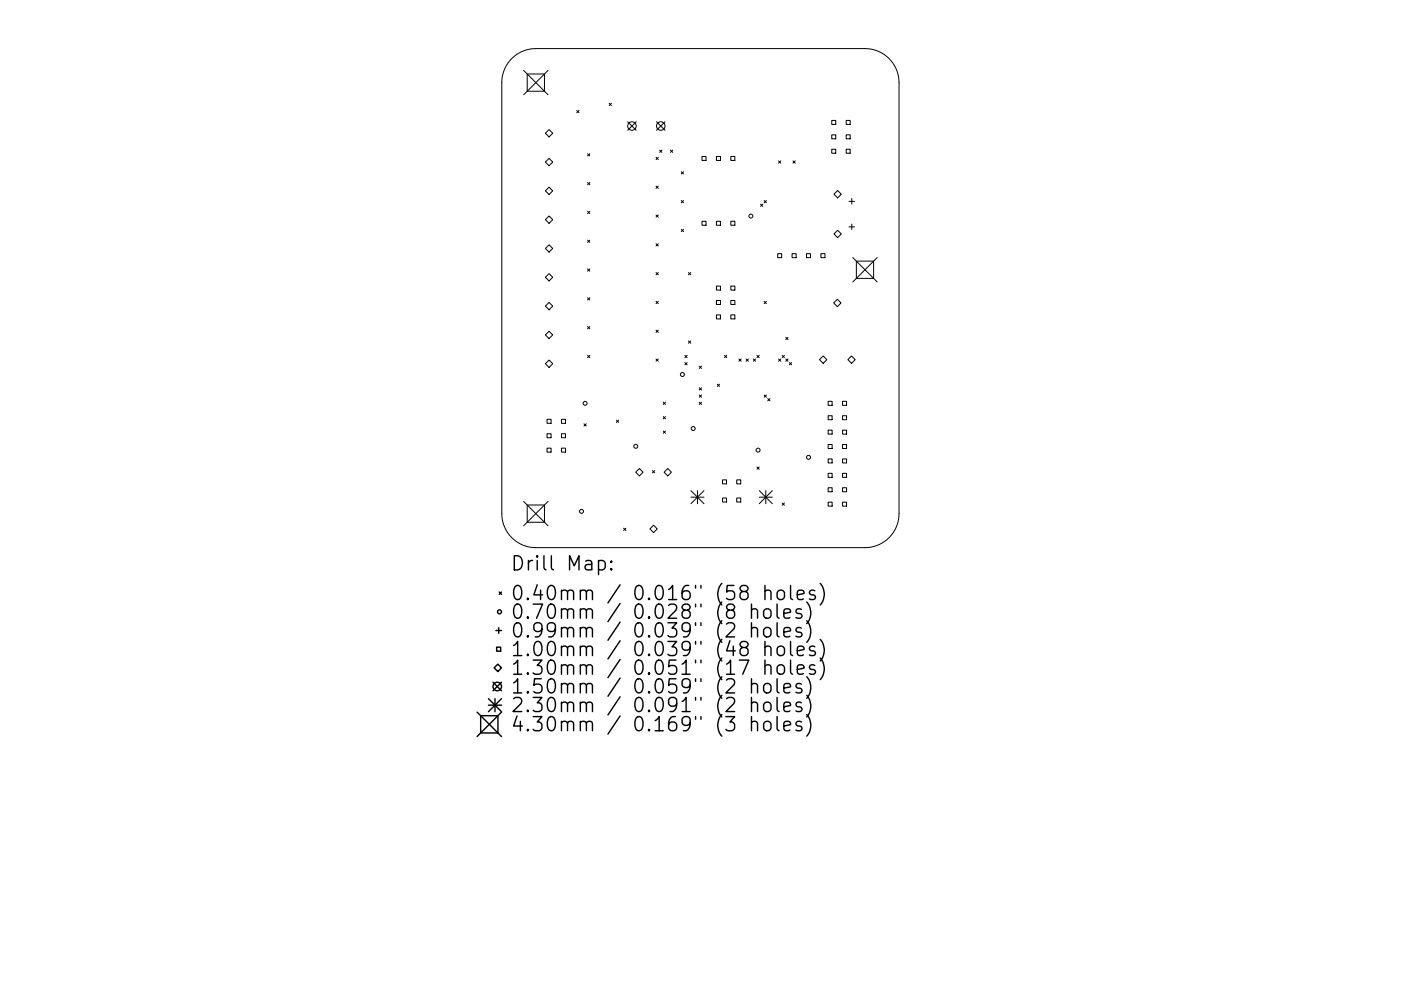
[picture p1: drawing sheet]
<svg xmlns="http://www.w3.org/2000/svg" width="297mm" height="210mm" viewBox="0 0 297 210" stroke-linecap="round" stroke-linejoin="round" font-family="sans-serif">
<g fill="none" stroke="#000" stroke-width=".21">
<path d="M108.5 12.4a7.2 7.2 0 0 1 5.1-2.1h69.8a7.2 7.2 0 0 1 7.2 7.2v91.5a7.2 7.2 0 0 1-7.2 7.2h-69.8a7.2 7.2 0 0 1-7.2-7.2v-91.5a7.2 7.2 0 0 1 2.1-5.1zM111 14.9l5.2 5.2M111.8 15.7h3.6v3.7h-3.6zM116.2 14.9l-5.2 5.2M115.6 28.3l.8-.8 .8 .8-.8 .7zM115.6 34.4l.8-.8 .8 .8-.8 .8zM116.4 39.7l.8 .8-.8 .8-.8-.8zM122.3 23.4l.5 .5M122.8 23.4l-.5 .5M124.6 32.6l.5 .5M124.6 38.7l.5 .5M125.1 32.6l-.5 .5"/>
<path d="M125.1 38.7l-.5 .5M129.2 21.9l.4 .5M129.6 21.9l-.4 .5M133.1 25.8l1.8 1.8M134.9 25.8l-1.8 1.8M139.1 33.4l.5 .5M139.1 39.5l.5 .5M139.2 25.8l1.8 1.8M139.6 33.4l-.5 .5M139.6 39.5l-.5 .5M139.9 31.8l.4 .5M140.3 31.8l-.4 .5"/>
<path d="M141 25.8l-1.8 1.8M142.1 31.8l.5 .5M142.6 31.8l-.5 .5M144.4 36.4l.5 .5M144.9 36.4l-.5 .5M148.8 33.2h.9v.8h-.9zM151.9 33.2h.8v.8h-.8zM155 33.2h.8v.8h-.8zM165.1 34.1l.5 .5M165.6 34.1l-.5 .5M168.1 34.1l.5 .5M168.6 34.1l-.5 .5"/>
<path d="M176.3 25.5h.9v.9h-.9zM176.3 28.6h.9v.9h-.9zM176.3 31.7h.9v.8h-.9zM179.4 25.5h.9v.9h-.9zM179.4 28.6h.9v.9h-.9zM179.4 31.7h.9v.8h-.9zM115.6 46.6l.8-.8 .8 .8-.8 .8zM115.6 58.8l.8-.8 .8 .8-.8 .8zM116.4 51.9l.8 .8-.8 .8-.8-.8zM124.6 44.8l.5 .5M124.6 50.9l.5 .5M124.6 57.1l.5 .4"/>
<path d="M125.1 44.8l-.5 .5M125.1 50.9l-.5 .5M125.1 57.1l-.5 .4M139.1 45.6l.5 .5M139.1 51.7l.5 .5M139.1 57.8l.5 .5M139.6 45.6l-.5 .5M139.6 51.7l-.5 .5M139.6 57.8l-.5 .5M144.4 42.5l.5 .5M144.4 48.7l.5 .4M144.9 42.5l-.5 .5"/>
<path d="M144.9 48.7l-.5 .4M146 57.8l.4 .5M146.4 57.8l-.4 .5M148.8 46.9h.9v.9h-.9zM151.9 46.9h.8v.9h-.8zM155 46.9h.8v.9h-.8zM161.2 43.3l.5 .5M161.7 43.3l-.5 .5M162 42.5l.5 .5M162.5 42.5l-.5 .5M164.9 53.8h.8v.9h-.8zM167.9 53.8h.9v.9h-.9z"/>
<path d="M171 53.8h.8v.9h-.8zM174.1 53.8h.8v.9h-.8zM177.6 40.4l.8 .8-.8 .8-.8-.8zM177.6 48.9l.8 .7-.8 .8-.8-.8zM180 42.7h1.2M180 48.1h1.2M180.6 42.1v1.2M180.6 47.5v1.2M180.8 54.6l5.2 5.2M181.6 55.4h3.6v3.7h-3.6zM186 54.6l-5.2 5.2M115.6 71.1l.8-.8 .8 .8-.8 .7z"/>
<path d="M115.6 77.2l.8-.8 .8 .8-.8 .7zM116.4 64.2l.8 .7-.8 .8-.8-.8zM124.6 63.2l.5 .5M124.6 69.3l.5 .5M124.6 75.4l.5 .5M125.1 63.2l-.5 .5M125.1 69.3l-.5 .5M125.1 75.4l-.5 .5M139.1 63.9l.5 .5M139.1 70l.5 .5M139.1 76.2l.5 .4M139.6 63.9l-.5 .5"/>
<path d="M139.6 70l-.5 .5M139.6 76.2l-.5 .4M145.2 75.4l.5 .5M145.2 76.9l.5 .5M145.7 75.4l-.5 .5M145.7 76.9l-.5 .5M146 72.3l.4 .5M146.4 72.3l-.4 .5M148.3 77.7l.4 .5M148.7 77.7l-.4 .5M151.9 60.7h.8v.8h-.8zM151.9 63.8h.8v.8h-.8z"/>
<path d="M151.9 66.8h.8v.9h-.8zM153.6 75.4l.5 .5M154.1 75.4l-.5 .5M155 60.7h.8v.8h-.8zM155 63.8h.8v.8h-.8zM155 66.8h.8v.9h-.8zM156.7 76.2l.4 .4M157.1 76.2l-.4 .4M158.2 76.2l.5 .4M158.7 76.2l-.5 .4M159.7 76.2l.5 .4M160.2 76.2l-.5 .4"/>
<path d="M160.5 75.4l.5 .5M161 75.4l-.5 .5M162 63.9l.5 .5M162.5 63.9l-.5 .5M165.1 76.2l.5 .4M165.6 76.2l-.5 .4M165.8 75.4l.5 .5M166.3 75.4l-.5 .5M166.6 76.2l.5 .4M166.6 71.6l.5 .5M167.1 71.6l-.5 .5M167.1 76.2l-.5 .4"/>
<path d="M167.4 76.9l.4 .5M167.8 76.9l-.4 .5M174.5 75.5l.8 .8-.8 .8-.8-.8zM176.8 64.3l.7-.8 .8 .8-.8 .8zM180.5 75.5l.8 .8-.8 .8-.7-.8zM116 89h.8v.8h-.8zM116 92h.8v.9h-.8zM116 95.1h.8v.8h-.8zM119 89h.9v.8h-.9zM119 92h.9v.9h-.9zM119 95.1h.9v.8h-.9zM123.8 89.9l.5 .5"/>
<path d="M124.3 89.9l-.5 .5M130.7 89.1l.5 .5M131.2 89.1l-.5 .5M135.6 99.4l.7 .8-.7 .8-.8-.8zM138.3 99.8l.5 .5M138.8 99.8l-.5 .5M140.6 91.4l.5 .5M140.6 85.3l.5 .5M140.6 88.4l.5 .5M141.1 85.3l-.5 .5M141.1 88.4l-.5 .5M141.1 91.4l-.5 .5"/>
<path d="M148.3 85.3l.4 .5M148.3 82.3l.4 .5M148.3 83.8l.4 .5M148.7 83.8l-.4 .5M148.7 82.3l-.4 .5M148.7 85.3l-.4 .5M152.1 81.5l.5 .5M152.6 81.5l-.5 .5M160.5 99.1l.5 .5M161 99.1l-.5 .5M162 83.8l.5 .5M162.5 83.8l-.5 .5"/>
<path d="M162.8 84.6l.5 .4M163.3 84.6l-.5 .4M175.6 85.1h.8v.9h-.8zM175.6 88.2h.8v.9h-.8zM175.6 91.3h.8v.8h-.8zM175.6 94.3h.8v.9h-.8zM175.6 97.4h.8v.8h-.8zM178.6 85.1h.9v.9h-.9zM178.6 88.2h.9v.9h-.9zM178.6 91.3h.9v.8h-.9zM178.6 94.3h.9v.9h-.9zM178.6 97.4h.9v.8h-.9z"/>
<path d="M111 106.4l5.2 5.2M111.8 107.1h3.6v3.7h-3.6zM116.2 106.4l-5.2 5.2M132.2 112.1l.5 .5M132.7 112.1l-.5 .5M137.8 112.2l.8-.8 .8 .8-.8 .8zM140.8 100.2l.8-.8 .8 .8-.8 .8zM146.5 104.1l2.8 2.8M146.5 105.5h2.8M147.9 104.1v2.8M149.3 104.1l-2.8 2.8M153.2 101.8h.8v.9h-.8z"/>
<path d="M153.2 105.7h.8v.8h-.8zM156.2 101.8h.8v.9h-.8zM156.2 105.7h.8v.8h-.8zM161 105.5h2.7M161 104.1l2.7 2.8M162.4 104.1v2.8M163.7 104.1l-2.7 2.8M165.8 106.7l.5 .5M166.3 106.7l-.5 .5M175.6 100.4h.8v.9h-.8zM175.6 103.5h.8v.8h-.8zM175.6 106.5h.8v.9h-.8z"/>
<path d="M178.6 100.4h.9v.9h-.9zM178.6 103.5h.9v.8h-.9zM178.6 106.5h.9v.9h-.9z"/>
<circle cx="134" cy="26.7" r=".9"/>
<circle cx="140.1" cy="26.7" r=".9"/>
<circle cx="159.2" cy="45.8" r=".42"/>
<circle cx="144.7" cy="79.5" r=".42"/>
<circle cx="124.1" cy="85.6" r=".42"/>
<circle cx="134.8" cy="94.7" r=".42"/>
<circle cx="147" cy="90.9" r=".42"/>
<circle cx="160.7" cy="95.5" r=".42"/>
<circle cx="171.4" cy="97" r=".42"/>
<circle cx="123.3" cy="108.5" r=".42"/>
</g>
<g fill="none" stroke="#000" stroke-width=".3">
<path d="M109 117.9a1.58 1.58 0 0 1 1.7 1 1.58 1.58 0 0 1-.5 1.9l-1.2 .1zM112 118.9v2M112.9 118.9a.77 .77 0 0 0-.9 .6M113.9 117.9l-.1 .2 .1 .1 .1-.1-.1-.2v.3M113.9 118.9v2M115.3 117.9v2.6l.5 .4M116.9 117.9v2.6l.4 .4M124.2 119.1l.3-.2 .8 .2 .2 .2v1.6M125.5 119.6l-1 .2a.59 .59 0 0 0-.5 .5 .59 .59 0 0 0 .5 .6l1-.1M126.9 119.1l.9-.2 .5 .6v.8l-.3 .5-.2 .1-.9-.1M126.9 118.9v3M129.6 119.1l.2 .1-.2 .1-.1-.1 .1-.1v.2"/>
<path d="M105.1 133.8h1.2M105.3 137.3h.9v.9h-.9zM105.7 133.2v1.2M105.8 125.6l.5 .5M106.3 125.6l-.5 .5M108.9 136.9l.9-.8v3M108.9 139.1h1.7M109.2 124.5a.72 .72 0 0 1 .7-.3 .72 .72 0 0 1 .6 .6 1.76 1.76 0 0 1-.6 2.4 .77 .77 0 0 1-.9-.6 2.56 2.56 0 0 1 .2-2.1zM109.3 128.3a.71 .71 0 0 1 1.2 .4 1.76 1.76 0 0 1-.6 2.5 .77 .77 0 0 1-.9-.6 2.34 2.34 0 0 1 .3-2.3zM109.3 132.3a.71 .71 0 0 1 1.2 .4 1.76 1.76 0 0 1-.6 2.4 .77 .77 0 0 1-.9-.5 2.34 2.34 0 0 1 .3-2.3zM111.9 126.9l.1 .2-.1 .1-.1-.1 .1-.2v.3M111.9 130.9l.1 .1-.1 .2-.1-.2 .1-.1v.3"/>
<path d="M111.9 134.8l.1 .2-.1 .1-.1-.1 .1-.2v.3M111.9 138.8l.1 .1-.1 .2-.1-.2 .1-.1v.3M113 128.2h2l-1.2 3M113.6 136.2a.71 .71 0 0 1 1.2 .5 1.76 1.76 0 0 1-.6 2.4 .77 .77 0 0 1-.9-.6 2.34 2.34 0 0 1 .3-2.3zM113.9 124.1l-.7 2.1h1.8M114.6 125.2v2M114.9 133.4l-.6 .6-.8-.2-.3-.4v-.7l.3-.4 .8-.2 .5 .3a1.98 1.98 0 0 1-.8 2.7h-.5M116.3 124.5a.72 .72 0 0 1 .8-.3 .72 .72 0 0 1 .5 .6 1.76 1.76 0 0 1-.6 2.4 .77 .77 0 0 1-.8-.6 2.56 2.56 0 0 1 .1-2.1zM116.5 128.3a.71 .71 0 0 1 1.1 .4 1.76 1.76 0 0 1-.6 2.5 .77 .77 0 0 1-.8-.6 2.34 2.34 0 0 1 .3-2.3zM116.5 136.2a.71 .71 0 0 1 1.1 .5 1.76 1.76 0 0 1-.6 2.4 .77 .77 0 0 1-.8-.6 2.34 2.34 0 0 1 .3-2.3zM117.8 133.4l-.6 .6-.9-.2-.3-.4v-.7l.3-.4 .9-.2 .4 .3a1.98 1.98 0 0 1-.7 2.7h-.6M119 125.5a.74 .74 0 0 1 1.3 .1v1.6"/>
<path d="M119 129.5a.75 .75 0 0 1 1.3 .1v1.6M119 133.4a.74 .74 0 0 1 1.3 .2v1.5M119 137.4a.75 .75 0 0 1 1.3 .1v1.6M119 125.2v2M119 129.2v2M119 133.1v2M119 137.1v2M120.3 125.6l.5-.4 .7 .2 .1 .2v1.6M120.3 129.6l.5-.4 .7 .1 .1 .3v1.6M120.3 133.6l.5-.5 .7 .2 .1 .3v1.5M120.3 137.5l.5-.4 .7 .1 .1 .3v1.6M120.8 120.9v-3l1 2.2 1-2.2v3"/>
<path d="M123 125.5a.74 .74 0 0 1 1.3 .1v1.6M123 129.5a.75 .75 0 0 1 1.3 .1v1.6M123 133.4a.74 .74 0 0 1 1.3 .2v1.5M123 137.4a.75 .75 0 0 1 1.3 .1v1.6M123 125.2v2M123 129.2v2M123 133.1v2M123 137.1v2M124.3 125.6l.5-.4 .7 .2 .1 .2v1.6M124.3 129.6l.5-.4 .7 .1 .1 .3v1.6M124.3 133.6l.5-.5 .7 .2 .1 .3v1.5M124.3 137.5l.5-.4 .7 .1 .1 .3v1.6"/>
<path d="M129.6 120.6l.2 .2-.2 .1-.1-.1 .1-.2v.3M131.5 124.1l-2.6 3.8M131.5 128l-2.6 3.9M131.5 132l-2.6 3.8M131.5 135.9l-2.6 3.9M131.5 139.9l-2.6 3.9M134.9 124.5a.72 .72 0 0 1 .7-.3 .72 .72 0 0 1 .6 .6 1.76 1.76 0 0 1-.6 2.4 .77 .77 0 0 1-.8-.6 2.56 2.56 0 0 1 .1-2.1zM135 128.3a.71 .71 0 0 1 1.2 .4 1.76 1.76 0 0 1-.6 2.5 .77 .77 0 0 1-.8-.6 2.34 2.34 0 0 1 .2-2.3zM135 132.3a.71 .71 0 0 1 1.2 .4 1.76 1.76 0 0 1-.6 2.4 .77 .77 0 0 1-.8-.5 2.34 2.34 0 0 1 .2-2.3zM135 136.2a.71 .71 0 0 1 1.2 .5 1.76 1.76 0 0 1-.6 2.4 .77 .77 0 0 1-.8-.6 2.34 2.34 0 0 1 .2-2.3zM137.6 126.9l.2 .2-.2 .1-.1-.1 .1-.2v.3M137.6 130.9l.2 .1-.2 .2-.1-.2 .1-.1v.3"/>
<path d="M137.6 134.8l.2 .2-.2 .1-.1-.1 .1-.2v.3M137.6 138.8l.2 .1-.2 .2-.1-.2 .1-.1v.3M139.2 124.5a.72 .72 0 0 1 .7-.3 .72 .72 0 0 1 .6 .6 1.76 1.76 0 0 1-.6 2.4 .77 .77 0 0 1-.9-.6 2.56 2.56 0 0 1 .2-2.1zM139.3 128.3a.71 .71 0 0 1 1.2 .4 1.76 1.76 0 0 1-.6 2.5 .77 .77 0 0 1-.9-.6 2.34 2.34 0 0 1 .3-2.3zM139.3 132.3a.71 .71 0 0 1 1.2 .4 1.76 1.76 0 0 1-.6 2.4 .77 .77 0 0 1-.9-.5 2.34 2.34 0 0 1 .3-2.3zM139.3 136.2a.71 .71 0 0 1 1.2 .5 1.76 1.76 0 0 1-.6 2.4 .77 .77 0 0 1-.9-.6 2.34 2.34 0 0 1 .3-2.3zM141.6 132.1h1.9l-1 1.2a.81 .81 0 0 1 1 .5v.8l-.3 .4-.3 .1h-.9l-.4-.3M141.6 136.1h1.9l-1 1.1a.81 .81 0 0 1 1 .6v.7l-.3 .4-.3 .2h-.9l-.4-.3M141.8 125.1l.8-.9v3M141.8 128.5l.4-.3h.7a.81 .81 0 0 1 .4 1.3l-1.7 1.7h1.9M141.8 127.2h1.7M145.2 129.5l-.3-.2a.62 .62 0 0 1-.3-.7 .62 .62 0 0 1 .6-.4l.8 .1a.62 .62 0 0 1 .3 .7 .62 .62 0 0 1-.5 .5l-.9 .1-.3 .4v.6l.6 .6h.6l.5-.6v-.6l-.5-.5"/>
<path d="M146 124.2a1.19 1.19 0 0 0-1.4 1.3v1.1l.3 .5 .9 .1 .4-.3 .1-1-.3-.4-.8-.1-.6 .5M146.3 133.4l-.5 .6-.9-.2-.3-.4v-.7l.3-.4 .9-.2 .4 .3a1.98 1.98 0 0 1-.7 2.7h-.6M146.3 137.4l-.5 .5-.9-.1-.3-.4v-.7l.3-.5 .9-.1 .4 .3a1.98 1.98 0 0 1-.7 2.7h-.6M147.5 124.2v.6M147.5 128.2v.5M147.5 132.1v.6M147.5 136.1v.6M148.6 124.2v.6M148.6 128.2v.5M148.6 132.1v.6M148.6 136.1v.6M153 123.8a3.4 3.4 0 0 0 0 4.6"/>
<path d="M153 127.7a3.4 3.4 0 0 0 0 4.6M153 131.7a3.4 3.4 0 0 0 0 4.6M153 135.7a3.4 3.4 0 0 0 0 4.5M153 139.6a3.4 3.4 0 0 0 0 4.6M154 132.4l.5-.3h.7a.81 .81 0 0 1 .4 1.3l-1.7 1.7h1.9M154.6 129.5l-.3-.2a.62 .62 0 0 1-.2-.7 .62 .62 0 0 1 .5-.4l.9 .1a.62 .62 0 0 1 .2 .7 .62 .62 0 0 1-.5 .5h-.6l-.6 .5 .2 .9 .4 .3h.6l.6-.6v-.6l-.6-.5M154.8 135.9l-.8 2.2h1.9M155.5 137.1v2M155.6 124.2h-1.4l-.2 1.4 .5-.2 1 .1 .3 .4-.2 1-.4 .3h-.7l-.5-.3M157.5 125.5l-.3-.1a.62 .62 0 0 1-.3-.7 .62 .62 0 0 1 .6-.5l.8 .2a.62 .62 0 0 1 .3 .6 .62 .62 0 0 1-.6 .5h-.5l-.6 .6v.5l.6 .6 .8-.1 .3-.5-.1-.8-.5-.3M157.5 137.4l-.3-.2a.62 .62 0 0 1-.3-.6 .62 .62 0 0 1 .6-.5l.8 .1a.62 .62 0 0 1 .3 .7 .62 .62 0 0 1-.6 .5l-.8 .1-.3 .4v.6l.6 .6h.5l.6-.6v-.6l-.6-.5M159.3 129.5a.74 .74 0 0 1 1.3 .1v1.6"/>
<path d="M159.3 133.4a.74 .74 0 0 1 1.3 .2v1.5M159.3 128.2v3M159.3 132.1v3M162 133.4a.81 .81 0 0 1 .8-.3 .81 .81 0 0 1 .7 .6v.9a.81 .81 0 0 1-.8 .6 .81 .81 0 0 1-.8-.6v-.9zM162.2 125.5a.74 .74 0 0 1 1.3 .1v1.6M162.2 129.3a.81 .81 0 0 1 1.3 .4v.9a.81 .81 0 0 1-.8 .6 .81 .81 0 0 1-.8-.6v-.9zM162.2 137.4a.74 .74 0 0 1 1.3 .1v1.6M162.2 124.2v3M162.2 136.1v3M164.8 128.2v2.5l.4 .5M164.8 132.1v2.6l.4 .4M164.9 125.5a.81 .81 0 0 1 .8-.3 .81 .81 0 0 1 .6 .6v.8a.81 .81 0 0 1-.8 .6 .81 .81 0 0 1-.7-.6v-.8z"/>
<path d="M164.9 137.4a.81 .81 0 0 1 .8-.3 .81 .81 0 0 1 .6 .6v.8a.81 .81 0 0 1-.8 .6 .81 .81 0 0 1-.7-.6v-.8zM166.2 130.2l1.4-.3-.1-.6-.9-.1-.4 .4v1.1l.1 .3 .3 .2 .9-.2M166.2 134.1l1.4-.3-.1-.5-.9-.2-.4 .5v1.1l.1 .3 .3 .1 .9-.1M167.6 124.2v2.6l.4 .4M167.6 136.1v2.6l.4 .4M169 126.2l1.5-.3-.2-.5-.8-.2-.5 .4v1.2l.2 .3 .3 .1 .8-.1M169 138.1l1.5-.3-.2-.6-.8-.1-.5 .4v1.2l.2 .2 .3 .2 .8-.2M169.9 129.3l-.7-.1-.4 .4 .1 .4 1 .3 .1 .3-.1 .4-.3 .2-.8-.2M169.9 133.3l-.7-.2-.4 .5 .1 .4 1 .3 .1 .3-.1 .4-.3 .1-.8-.1M171 127.7a3.4 3.4 0 0 1 0 4.6M171 131.7a3.4 3.4 0 0 1 0 4.6M172.8 125.4l-.8-.2-.4 .4 .2 .5 1 .3 .1 .2-.1 .5-.3 .1-.9-.1"/>
<path d="M172.8 137.2l-.8-.1-.4 .4 .2 .4 1 .3 .1 .3-.1 .4-.3 .2-.9-.2M173.9 123.8a3.4 3.4 0 0 1 0 4.6M173.9 135.7a3.4 3.4 0 0 1 0 4.5M173.9 139.6a3.4 3.4 0 0 1 0 4.6M101.2 151.1l5.1 5.2M101.9 151.9h3.7v3.6h-3.7zM103.6 148.2l2.7 2.8M103.6 149.6h2.7M104.5 144.8l1.8 1.8M104.8 141.7l.7-.8 .8 .8-.8 .8zM104.9 148.2v2.8M106.3 144.8l-1.8 1.8"/>
<path d="M106.3 148.2l-2.7 2.8M106.3 151.1l-5.1 5.2M108.9 140.9l.9-.9v3M108.9 144.9l.9-.9v3M108.9 148.3l.4-.3h.7a.81 .81 0 0 1 .5 1.3l-1.7 1.7h1.8M108.9 143h1.7M108.9 147h1.7M109.6 151.9l-.7 2.1h1.9M110.3 153v2M111.9 142.8l.1 .1-.1 .1-.1-.1 .1-.1v.2M111.9 146.7l.1 .2-.1 .1-.1-.1 .1-.2v.3M111.9 150.7l.1 .1-.1 .2-.1-.2 .1-.1v.3"/>
<path d="M111.9 154.8l.1 .1-.1 .1-.1-.1 .1-.1v.2M113 140h1.9l-1 1.2a.81 .81 0 0 1 1 .6v.7l-.3 .4-.3 .1h-.8l-.5-.2M113 148h1.9l-1 1.1a.81 .81 0 0 1 1 .6v.7l-.3 .4-.3 .2h-.8l-.5-.3M113 152h1.9l-1 1.2a.81 .81 0 0 1 1 .6v.7l-.3 .4-.3 .1h-.8l-.5-.2M114.8 144h-1.5l-.1 1.4 .4-.2 1 .1 .3 .4-.1 1-.5 .3h-.7l-.4-.3M116.3 140.3a.72 .72 0 0 1 .8-.2 .72 .72 0 0 1 .5 .5 1.76 1.76 0 0 1-.6 2.4 .77 .77 0 0 1-.8-.5 2.56 2.56 0 0 1 .1-2.2zM116.3 148.3a.72 .72 0 0 1 .8-.3 .72 .72 0 0 1 .5 .5 1.76 1.76 0 0 1-.6 2.5 .77 .77 0 0 1-.8-.6 2.56 2.56 0 0 1 .1-2.1zM116.3 152.3a.72 .72 0 0 1 .8-.3 .72 .72 0 0 1 .5 .6 1.76 1.76 0 0 1-.6 2.4 .77 .77 0 0 1-.8-.5 2.56 2.56 0 0 1 .1-2.2zM116.5 144.2a.71 .71 0 0 1 1.1 .4 1.76 1.76 0 0 1-.6 2.4 .77 .77 0 0 1-.8-.6 2.34 2.34 0 0 1 .3-2.2zM119 141.3a.74 .74 0 0 1 1.3 .2v1.5M119 145.3a.75 .75 0 0 1 1.3 .1v1.6M119 149.3a.75 .75 0 0 1 1.3 .1v1.6"/>
<path d="M119 153.3a.75 .75 0 0 1 1.3 .2v1.5M119 141v2M119 145v2M119 149v2M119 153v2M120.3 141.5l.5-.5 .7 .2 .1 .3v1.5M120.3 145.4l.5-.4 .7 .2 .1 .2v1.6M120.3 149.4l.5-.4 .7 .1 .1 .3v1.6M120.3 153.5l.5-.5 .7 .2 .1 .3v1.5M123 141.3a.74 .74 0 0 1 1.3 .2v1.5M123 145.3a.75 .75 0 0 1 1.3 .1v1.6M123 149.3a.75 .75 0 0 1 1.3 .1v1.6"/>
<path d="M123 153.3a.75 .75 0 0 1 1.3 .2v1.5M123 141v2M123 145v2M123 149v2M123 153v2M124.3 141.5l.5-.5 .7 .2 .1 .3v1.5M124.3 145.4l.5-.4 .7 .2 .1 .2v1.6M124.3 149.4l.5-.4 .7 .1 .1 .3v1.6M124.3 153.5l.5-.5 .7 .2 .1 .3v1.5M131.5 143.9l-2.6 3.8M131.5 147.8l-2.6 3.9M131.5 151.9l-2.6 3.9"/>
<path d="M134.9 148.3a.72 .72 0 0 1 .7-.3 .72 .72 0 0 1 .6 .5 1.76 1.76 0 0 1-.6 2.5 .77 .77 0 0 1-.8-.6 2.56 2.56 0 0 1 .1-2.1zM135 140.2a.71 .71 0 0 1 1.2 .4 1.76 1.76 0 0 1-.6 2.4 .77 .77 0 0 1-.8-.5 2.34 2.34 0 0 1 .2-2.3zM135 144.2a.71 .71 0 0 1 1.2 .4 1.76 1.76 0 0 1-.6 2.4 .77 .77 0 0 1-.8-.6 2.34 2.34 0 0 1 .2-2.2zM135 152.2a.71 .71 0 0 1 1.2 .4 1.76 1.76 0 0 1-.6 2.4 .77 .77 0 0 1-.8-.5 2.34 2.34 0 0 1 .2-2.3zM137.6 142.8l.2 .1-.2 .1-.1-.1 .1-.1v.2M137.6 146.7l.2 .2-.2 .1-.1-.1 .1-.2v.3M137.6 150.7l.2 .1-.2 .2-.1-.2 .1-.1v.3M137.6 154.8l.2 .1-.2 .1-.1-.1 .1-.1v.2M138.9 152.9l.9-.9v3M138.9 155h1.7M139.2 148.3a.72 .72 0 0 1 .7-.3 .72 .72 0 0 1 .6 .5 1.76 1.76 0 0 1-.6 2.5 .77 .77 0 0 1-.9-.6 2.56 2.56 0 0 1 .2-2.1zM139.3 140.2a.71 .71 0 0 1 1.2 .4 1.76 1.76 0 0 1-.6 2.4 .77 .77 0 0 1-.9-.5 2.34 2.34 0 0 1 .3-2.3z"/>
<path d="M139.3 144.2a.71 .71 0 0 1 1.2 .4 1.76 1.76 0 0 1-.6 2.4 .77 .77 0 0 1-.9-.6 2.34 2.34 0 0 1 .3-2.2zM143.2 152a1.19 1.19 0 0 0-1.4 1.3v1.2l.2 .4 .9 .1 .4-.2 .2-1-.3-.5-.9-.1-.5 .6M143.3 140h-1.4l-.1 1.5 .4-.3 1 .1 .3 .5-.2 1-.4 .2h-.7l-.4-.2M143.3 144h-1.4l-.1 1.4 .4-.2 1 .1 .3 .4-.2 1-.4 .3h-.7l-.4-.3M143.5 149.3l-.6 .5-.9-.1-.2-.4v-.8l.2-.4 .9-.1 .4 .3a1.99 1.99 0 0 1-.7 2.7h-.6M144.6 140.9l.9-.9v3M144.6 148.8l.9-.8v3M144.6 143h1.7M144.6 151h1.7M146.3 145.3l-.5 .6h-.6l-.6-.6v-.7l.3-.4 .9-.2 .4 .3a1.98 1.98 0 0 1-.7 2.7h-.6M146.3 153.3l-.5 .6h-.6l-.6-.6v-.7l.3-.4 .9-.2 .4 .3a1.98 1.98 0 0 1-.7 2.7h-.6M147.5 140v.6"/>
<path d="M147.5 144v.6M147.5 148v.5M147.5 152v.6M148.6 140v.6M148.6 144v.6M148.6 148v.5M148.6 152v.6M153 143.6a3.4 3.4 0 0 0 0 4.6M153 147.5a3.4 3.4 0 0 0 0 4.6M153 151.6a3.4 3.4 0 0 0 0 4.6M153.9 152h1.9l-1 1.2a.81 .81 0 0 1 1 .6v.7l-.3 .4-.3 .1h-.9l-.4-.2M154 140.9l.9-.9v3"/>
<path d="M154 144.3l.5-.3h.7a.81 .81 0 0 1 .4 1.3l-1.7 1.7h1.9M154 148.3l.5-.3h.7a.81 .81 0 0 1 .4 1.3l-1.7 1.7h1.9M154 143h1.8M156.8 140h2l-1.3 3M159.3 145.3a.74 .74 0 0 1 1.3 .1v1.6M159.3 149.3a.74 .74 0 0 1 1.3 .1v1.6M159.3 153.3a.74 .74 0 0 1 1.3 .2v1.5M159.3 144v3M159.3 148v3M159.3 152v3M162 149.3a.81 .81 0 0 1 .8-.3 .81 .81 0 0 1 .7 .5v.9a.81 .81 0 0 1-.8 .6 .81 .81 0 0 1-.8-.6v-.9zM162.2 141.3a.74 .74 0 0 1 1.3 .2v1.5"/>
<path d="M162.2 145.2a.81 .81 0 0 1 1.3 .4v.8a.81 .81 0 0 1-.8 .6 .81 .81 0 0 1-.8-.6v-.8zM162.2 153.2a.81 .81 0 0 1 1.3 .4v.9a.81 .81 0 0 1-.8 .6 .81 .81 0 0 1-.8-.6v-.9zM162.2 140v3M164.8 144v2.6l.4 .4M164.8 148v2.5l.4 .5M164.8 152v2.6l.4 .4M164.9 141.3a.81 .81 0 0 1 .8-.3 .81 .81 0 0 1 .6 .6v.9a.81 .81 0 0 1-.8 .6 .81 .81 0 0 1-.7-.6v-.9zM166.2 146l1.4-.3-.1-.5-.9-.2-.4 .4v1.2l.1 .3 .3 .1 .9-.1M166.2 150l1.4-.3-.1-.6-.9-.1-.4 .4v1.1l.1 .3 .3 .2 .9-.2M166.2 154l1.4-.2-.1-.6-.9-.2-.4 .5v1.1l.1 .3 .3 .1 .9-.1M167.6 140v2.6l.4 .4M169 142l1.5-.2-.2-.6-.8-.2-.5 .5v1.1l.2 .3 .3 .1 .8-.1"/>
<path d="M169.9 145.2l-.7-.2-.4 .4 .1 .5 1 .3 .1 .2-.1 .5-.3 .1-.8-.1M169.9 149.1l-.7-.1-.4 .4 .1 .4 1 .3 .1 .3-.1 .4-.3 .2-.8-.2M169.9 153.2l-.7-.2-.4 .5 .1 .4 1 .3 .1 .3-.1 .4-.3 .1-.8-.1M171 143.6a3.4 3.4 0 0 1 0 4.6M171 147.5a3.4 3.4 0 0 1 0 4.6M171 151.6a3.4 3.4 0 0 1 0 4.6M172.8 141.2l-.8-.2-.4 .5 .2 .4 1 .3 .1 .3-.1 .4-.3 .1-.9-.1"/>
<circle cx="105.9" cy="129.8" r=".42"/>
<circle cx="105.4" cy="145.7" r=".9"/>
</g>
</svg>
